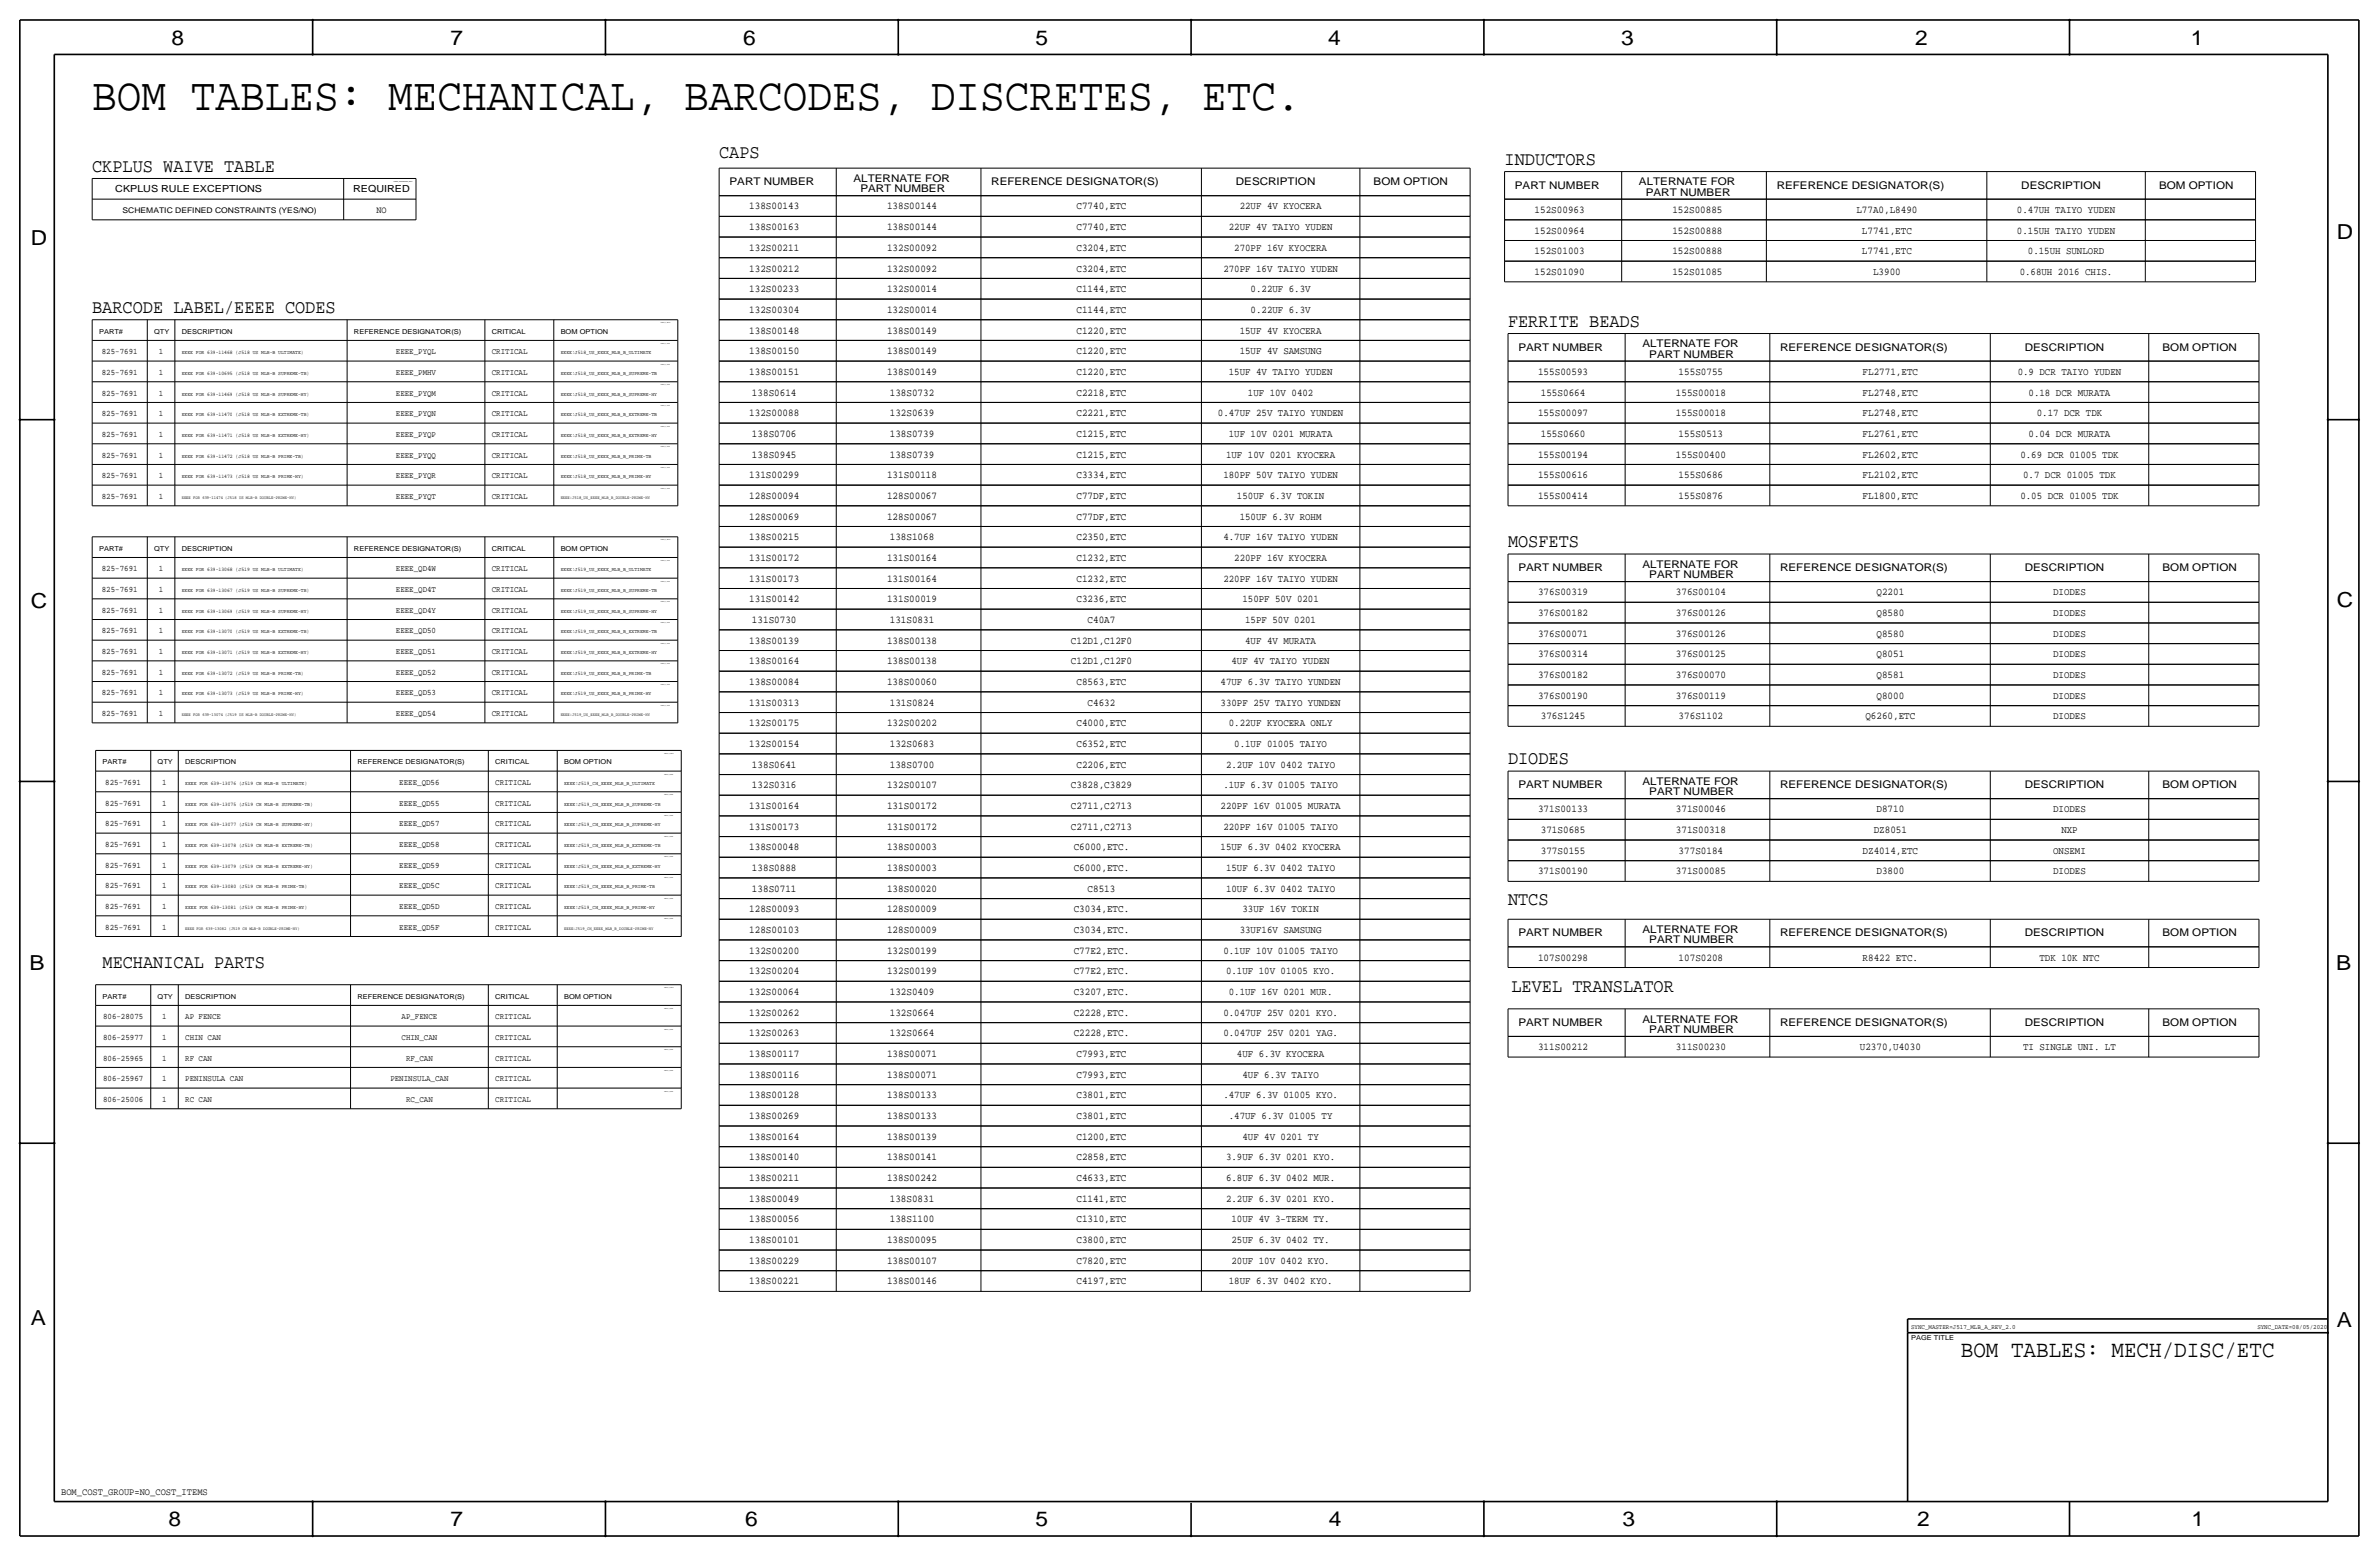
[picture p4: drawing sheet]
<svg xmlns="http://www.w3.org/2000/svg" width="877mm" height="574mm" viewBox="0 0 877 574" stroke-linecap="round" stroke-linejoin="round" font-family="sans-serif">
<defs><g id="words">
<text font-size="17" x="34" y="40.4">BOM TABLES: MECHANICAL, BARCODES, DISCRETES, ETC.</text>
<text font-size="8.6" x="722.9" y="500.1">BOM TABLES: MECH/DISC/ETC</text>
<g font-size="7.6">
<text x="63.2" y="16.5">8</text>
<text x="166.1" y="16.5">7</text>
<text x="274" y="16.5">6</text>
<text x="381.7" y="16.5">5</text>
<text x="489.7" y="16.5">4</text>
<text x="597.6" y="16.5">3</text>
<text x="706.1" y="16.5">2</text>
<text x="807.7" y="16.5">1</text>
<text x="861.5" y="88.1">D</text>
<text x="11.4" y="90.4">D</text>
<text x="11.4" y="224.3">C</text>
<text x="861.5" y="223.8">C</text>
<text x="10.9" y="357.6">B</text>
<text x="861.3" y="357.4">B</text>
<text x="11.4" y="488.4">A</text>
<text x="861.5" y="489.2">A</text>
<text x="62.2" y="562.6">8</text>
<text x="166.1" y="562.6">7</text>
<text x="274.8" y="562.6">6</text>
<text x="381.7" y="562.6">5</text>
<text x="489.9" y="562.6">4</text>
<text x="598.1" y="562.6">3</text>
<text x="706.8" y="562.6">2</text>
<text x="807.9" y="562.6">1</text>
</g>
<g font-size="7">
<text x="265.1" y="58.2">CAPS</text>
<text x="34" y="63.2">CKPLUS WAIVE TABLE</text>
<text x="554.7" y="60.7">INDUCTORS</text>
<text x="34" y="115.3">BARCODE LABEL/EEEE CODES</text>
<text x="556" y="120.4">FERRITE BEADS</text>
<text x="556" y="201.7">MOSFETS</text>
<text x="556" y="281.7">DIODES</text>
<text x="556" y="333.8">NTCS</text>
<text x="37.8" y="356.6">MECHANICAL PARTS</text>
<text x="557.2" y="365.5">LEVEL TRANSLATOR</text>
</g>
<g font-size="3.9">
<text x="268.9" y="68.3">PART NUMBER</text>
<text x="314.7" y="67.1">ALTERNATE FOR</text>
<text x="317.2" y="70.9">PART NUMBER</text>
<text x="365.5" y="68.3">REFERENCE DESIGNATOR(S)</text>
<text x="455.6" y="68.3">DESCRIPTION</text>
<text x="506.4" y="68.3">BOM OPTION</text>
<text x="558.5" y="69.6">PART NUMBER</text>
<text x="604.2" y="68.3">ALTERNATE FOR</text>
<text x="655" y="69.6">REFERENCE DESIGNATOR(S)</text>
<text x="745.2" y="69.6">DESCRIPTION</text>
<text x="796" y="69.6">BOM OPTION</text>
<text x="606.8" y="72.1">PART NUMBER</text>
<text x="559.8" y="129.3">PART NUMBER</text>
<text x="605.5" y="128">ALTERNATE FOR</text>
<text x="608" y="131.8">PART NUMBER</text>
<text x="656.3" y="129.3">REFERENCE DESIGNATOR(S)</text>
<text x="746.5" y="129.3">DESCRIPTION</text>
<text x="797.3" y="129.3">BOM OPTION</text>
<text x="605.5" y="209.3">ALTERNATE FOR</text>
<text x="559.8" y="210.6">PART NUMBER</text>
<text x="608" y="213.1">PART NUMBER</text>
<text x="656.3" y="210.6">REFERENCE DESIGNATOR(S)</text>
<text x="746.5" y="210.6">DESCRIPTION</text>
<text x="797.3" y="210.6">BOM OPTION</text>
<text x="559.8" y="290.6">PART NUMBER</text>
<text x="605.5" y="289.3">ALTERNATE FOR</text>
<text x="608" y="293.1">PART NUMBER</text>
<text x="656.3" y="290.6">REFERENCE DESIGNATOR(S)</text>
<text x="746.5" y="290.6">DESCRIPTION</text>
<text x="797.3" y="290.6">BOM OPTION</text>
<text x="559.8" y="345.2">PART NUMBER</text>
<text x="605.5" y="343.9">ALTERNATE FOR</text>
<text x="608" y="347.7">PART NUMBER</text>
<text x="656.3" y="345.2">REFERENCE DESIGNATOR(S)</text>
<text x="746.5" y="345.2">DESCRIPTION</text>
<text x="797.3" y="345.2">BOM OPTION</text>
<text x="605.5" y="376.9">ALTERNATE FOR</text>
<text x="559.8" y="378.2">PART NUMBER</text>
<text x="608" y="380.7">PART NUMBER</text>
<text x="656.3" y="378.2">REFERENCE DESIGNATOR(S)</text>
<text x="746.5" y="378.2">DESCRIPTION</text>
<text x="797.3" y="378.2">BOM OPTION</text>
</g>
<g font-size="3.8">
<text x="276.2" y="77.2">138S00143</text>
<text x="327" y="77.2">138S00144</text>
<text x="396.9" y="77.2">C7740,ETC</text>
<text x="457" y="77.2">22UF 4V KYOCERA</text>
<text x="565.8" y="78.5">152S00963</text>
<text x="616.6" y="78.5">152S00885</text>
<text x="684.4" y="78.5">L77A0,L8490</text>
<text x="743.6" y="78.5">0.47UH TAIYO YUDEN</text>
<text x="276.2" y="84.8">138S00163</text>
<text x="327" y="84.8">138S00144</text>
<text x="396.9" y="84.8">C7740,ETC</text>
<text x="453" y="84.8">22UF 4V TAIYO YUDEN</text>
<text x="565.8" y="86.1">152S00964</text>
<text x="616.6" y="86.1">152S00888</text>
<text x="686.4" y="86.1">L7741,ETC</text>
<text x="743.6" y="86.1">0.15UH TAIYO YUDEN</text>
<text x="276.2" y="92.5">132S00211</text>
<text x="327" y="92.5">132S00092</text>
<text x="396.9" y="92.5">C3204,ETC</text>
<text x="455" y="92.5">270PF 16V KYOCERA</text>
<text x="565.8" y="93.7">152S01003</text>
<text x="616.6" y="93.7">152S00888</text>
<text x="686.4" y="93.7">L7741,ETC</text>
<text x="747.6" y="93.7">0.15UH SUNLORD</text>
<text x="276.2" y="100.1">132S00212</text>
<text x="327" y="100.1">132S00092</text>
<text x="396.9" y="100.1">C3204,ETC</text>
<text x="451" y="100.1">270PF 16V TAIYO YUDEN</text>
<text x="565.8" y="101.3">152S01090</text>
<text x="616.6" y="101.3">152S01085</text>
<text x="690.5" y="101.3">L3900</text>
<text x="744.6" y="101.3">0.68UH 2016 CHIS.</text>
<text x="276.2" y="107.7">132S00233</text>
<text x="327" y="107.7">132S00014</text>
<text x="396.9" y="107.7">C1144,ETC</text>
<text x="461.1" y="107.7">0.22UF 6.3V</text>
<text x="276.2" y="115.3">132S00304</text>
<text x="327" y="115.3">132S00014</text>
<text x="396.9" y="115.3">C1144,ETC</text>
<text x="461.1" y="115.3">0.22UF 6.3V</text>
<text x="276.2" y="122.9">138S00148</text>
<text x="327" y="122.9">138S00149</text>
<text x="396.9" y="122.9">C1220,ETC</text>
<text x="457" y="122.9">15UF 4V KYOCERA</text>
<text x="276.2" y="130.6">138S00150</text>
<text x="327" y="130.6">138S00149</text>
<text x="396.9" y="130.6">C1220,ETC</text>
<text x="457" y="130.6">15UF 4V SAMSUNG</text>
<text x="276.2" y="138.2">138S00151</text>
<text x="327" y="138.2">138S00149</text>
<text x="396.9" y="138.2">C1220,ETC</text>
<text x="453" y="138.2">15UF 4V TAIYO YUDEN</text>
<text x="567" y="138.2">155S00593</text>
<text x="618.9" y="138.2">155S0755</text>
<text x="686.7" y="138.2">FL2771,ETC</text>
<text x="743.9" y="138.2">0.9 DCR TAIYO YUDEN</text>
<text x="277.2" y="145.8">138S0614</text>
<text x="328" y="145.8">138S0732</text>
<text x="396.9" y="145.8">C2218,ETC</text>
<text x="460.1" y="145.8">1UF 10V 0402</text>
<text x="568.1" y="145.8">155S0664</text>
<text x="617.8" y="145.8">155S00018</text>
<text x="686.7" y="145.8">FL2748,ETC</text>
<text x="747.9" y="145.8">0.18 DCR MURATA</text>
<text x="276.2" y="153.4">132S00088</text>
<text x="328" y="153.4">132S0639</text>
<text x="396.9" y="153.4">C2221,ETC</text>
<text x="449" y="153.4">0.47UF 25V TAIYO YUNDEN</text>
<text x="567" y="153.4">155S00097</text>
<text x="617.8" y="153.4">155S00018</text>
<text x="686.7" y="153.4">FL2748,ETC</text>
<text x="750.9" y="153.4">0.17 DCR TDK</text>
<text x="277.2" y="161">138S0706</text>
<text x="328" y="161">138S0739</text>
<text x="396.9" y="161">C1215,ETC</text>
<text x="453" y="161">1UF 10V 0201 MURATA</text>
<text x="568.1" y="161">155S0660</text>
<text x="618.9" y="161">155S0513</text>
<text x="686.7" y="161">FL2761,ETC</text>
<text x="747.9" y="161">0.04 DCR MURATA</text>
<text x="277.2" y="168.7">138S0945</text>
<text x="328" y="168.7">138S0739</text>
<text x="396.9" y="168.7">C1215,ETC</text>
<text x="452" y="168.7">1UF 10V 0201 KYOCERA</text>
<text x="567" y="168.7">155S00194</text>
<text x="617.8" y="168.7">155S00400</text>
<text x="686.7" y="168.7">FL2602,ETC</text>
<text x="744.9" y="168.7">0.69 DCR 01005 TDK</text>
<text x="276.2" y="176.3">131S00299</text>
<text x="327" y="176.3">131S00118</text>
<text x="396.9" y="176.3">C3334,ETC</text>
<text x="451" y="176.3">180PF 50V TAIYO YUDEN</text>
<text x="567" y="176.3">155S00616</text>
<text x="618.9" y="176.3">155S0686</text>
<text x="686.7" y="176.3">FL2102,ETC</text>
<text x="745.9" y="176.3">0.7 DCR 01005 TDK</text>
<text x="276.2" y="183.9">128S00094</text>
<text x="327" y="183.9">128S00067</text>
<text x="396.9" y="183.9">C77DF,ETC</text>
<text x="456" y="183.9">150UF 6.3V TOKIN</text>
<text x="567" y="183.9">155S00414</text>
<text x="618.9" y="183.9">155S0876</text>
<text x="686.7" y="183.9">FL1800,ETC</text>
<text x="744.9" y="183.9">0.05 DCR 01005 TDK</text>
<text x="276.2" y="191.5">128S00069</text>
<text x="327" y="191.5">128S00067</text>
<text x="396.9" y="191.5">C77DF,ETC</text>
<text x="457" y="191.5">150UF 6.3V ROHM</text>
<text x="276.2" y="199.1">138S00215</text>
<text x="328" y="199.1">138S1068</text>
<text x="396.9" y="199.1">C2350,ETC</text>
<text x="451" y="199.1">4.7UF 16V TAIYO YUDEN</text>
<text x="276.2" y="206.8">131S00172</text>
<text x="327" y="206.8">131S00164</text>
<text x="396.9" y="206.8">C1232,ETC</text>
<text x="455" y="206.8">220PF 16V KYOCERA</text>
<text x="276.2" y="214.4">131S00173</text>
<text x="327" y="214.4">131S00164</text>
<text x="396.9" y="214.4">C1232,ETC</text>
<text x="451" y="214.4">220PF 16V TAIYO YUDEN</text>
<text x="276.2" y="222">131S00142</text>
<text x="327" y="222">131S00019</text>
<text x="396.9" y="222">C3236,ETC</text>
<text x="458.1" y="222">150PF 50V 0201</text>
<text x="567" y="219.5">376S00319</text>
<text x="617.8" y="219.5">376S00104</text>
<text x="691.8" y="219.5">Q2201</text>
<text x="756.9" y="219.5">DIODES</text>
<text x="567" y="227.1">376S00182</text>
<text x="617.8" y="227.1">376S00126</text>
<text x="691.8" y="227.1">Q8580</text>
<text x="756.9" y="227.1">DIODES</text>
<text x="277.2" y="229.6">131S0730</text>
<text x="328" y="229.6">131S0831</text>
<text x="401" y="229.6">C40A7</text>
<text x="459.1" y="229.6">15PF 50V 0201</text>
<text x="276.2" y="237.2">138S00139</text>
<text x="327" y="237.2">138S00138</text>
<text x="394.8" y="237.2">C12D1,C12F0</text>
<text x="459.1" y="237.2">4UF 4V MURATA</text>
<text x="567" y="234.7">376S00071</text>
<text x="617.8" y="234.7">376S00126</text>
<text x="691.8" y="234.7">Q8580</text>
<text x="756.9" y="234.7">DIODES</text>
<text x="276.2" y="244.9">138S00164</text>
<text x="327" y="244.9">138S00138</text>
<text x="394.8" y="244.9">C12D1,C12F0</text>
<text x="454" y="244.9">4UF 4V TAIYO YUDEN</text>
<text x="567" y="242.3">376S00314</text>
<text x="617.8" y="242.3">376S00125</text>
<text x="691.8" y="242.3">Q8051</text>
<text x="756.9" y="242.3">DIODES</text>
<text x="567" y="249.9">376S00182</text>
<text x="617.8" y="249.9">376S00070</text>
<text x="691.8" y="249.9">Q8581</text>
<text x="756.9" y="249.9">DIODES</text>
<text x="276.2" y="252.5">138S00084</text>
<text x="327" y="252.5">138S00060</text>
<text x="396.9" y="252.5">C8563,ETC</text>
<text x="450" y="252.5">47UF 6.3V TAIYO YUNDEN</text>
<text x="567" y="257.6">376S00190</text>
<text x="617.8" y="257.6">376S00119</text>
<text x="691.8" y="257.6">Q8000</text>
<text x="756.9" y="257.6">DIODES</text>
<text x="276.2" y="260.1">131S00313</text>
<text x="328" y="260.1">131S0824</text>
<text x="401" y="260.1">C4632</text>
<text x="450" y="260.1">330PF 25V TAIYO YUNDEN</text>
<text x="276.2" y="267.7">132S00175</text>
<text x="327" y="267.7">132S00202</text>
<text x="396.9" y="267.7">C4000,ETC</text>
<text x="453" y="267.7">0.22UF KYOCERA ONLY</text>
<text x="568.1" y="265.2">376S1245</text>
<text x="618.9" y="265.2">376S1102</text>
<text x="687.7" y="265.2">Q6260,ETC</text>
<text x="756.9" y="265.2">DIODES</text>
<text x="276.2" y="275.3">132S00154</text>
<text x="328" y="275.3">132S0683</text>
<text x="396.9" y="275.3">C6352,ETC</text>
<text x="455" y="275.3">0.1UF 01005 TAIYO</text>
<text x="277.2" y="283">138S0641</text>
<text x="328" y="283">138S0700</text>
<text x="396.9" y="283">C2206,ETC</text>
<text x="452" y="283">2.2UF 10V 0402 TAIYO</text>
<text x="277.2" y="290.6">132S0316</text>
<text x="327" y="290.6">132S00107</text>
<text x="394.8" y="290.6">C3828,C3829</text>
<text x="451" y="290.6">.1UF 6.3V 01005 TAIYO</text>
<text x="276.2" y="298.2">131S00164</text>
<text x="327" y="298.2">131S00172</text>
<text x="394.8" y="298.2">C2711,C2713</text>
<text x="450" y="298.2">220PF 16V 01005 MURATA</text>
<text x="567" y="299.5">371S00133</text>
<text x="617.8" y="299.5">371S00046</text>
<text x="691.8" y="299.5">D8710</text>
<text x="756.9" y="299.5">DIODES</text>
<text x="276.2" y="305.8">131S00173</text>
<text x="327" y="305.8">131S00172</text>
<text x="394.8" y="305.8">C2711,C2713</text>
<text x="451" y="305.8">220PF 16V 01005 TAIYO</text>
<text x="568.1" y="307.1">371S0685</text>
<text x="617.8" y="307.1">371S00318</text>
<text x="690.8" y="307.1">DZ8051</text>
<text x="759.9" y="307.1">NXP</text>
<text x="276.2" y="313.4">138S00048</text>
<text x="327" y="313.4">138S00003</text>
<text x="395.8" y="313.4">C6000,ETC.</text>
<text x="450" y="313.4">15UF 6.3V 0402 KYOCERA</text>
<text x="568.1" y="314.7">377S0155</text>
<text x="618.9" y="314.7">377S0184</text>
<text x="686.7" y="314.7">DZ4014,ETC</text>
<text x="756.9" y="314.7">ONSEMI</text>
<text x="277.2" y="321.1">138S0888</text>
<text x="327" y="321.1">138S00003</text>
<text x="395.8" y="321.1">C6000,ETC.</text>
<text x="452" y="321.1">15UF 6.3V 0402 TAIYO</text>
<text x="567" y="322.3">371S00190</text>
<text x="617.8" y="322.3">371S00085</text>
<text x="691.8" y="322.3">D3800</text>
<text x="756.9" y="322.3">DIODES</text>
<text x="277.2" y="328.7">138S0711</text>
<text x="327" y="328.7">138S00020</text>
<text x="401" y="328.7">C8513</text>
<text x="452" y="328.7">10UF 6.3V 0402 TAIYO</text>
<text x="276.2" y="336.3">128S00093</text>
<text x="327" y="336.3">128S00009</text>
<text x="395.8" y="336.3">C3034,ETC.</text>
<text x="458.1" y="336.3">33UF 16V TOKIN</text>
<text x="276.2" y="343.9">128S00103</text>
<text x="327" y="343.9">128S00009</text>
<text x="395.8" y="343.9">C3034,ETC.</text>
<text x="457" y="343.9">33UF16V SAMSUNG</text>
<text x="276.2" y="351.5">132S00200</text>
<text x="327" y="351.5">132S00199</text>
<text x="395.8" y="351.5">C77E2,ETC.</text>
<text x="451" y="351.5">0.1UF 10V 01005 TAIYO</text>
<text x="276.2" y="359.2">132S00204</text>
<text x="327" y="359.2">132S00199</text>
<text x="395.8" y="359.2">C77E2,ETC.</text>
<text x="452" y="359.2">0.1UF 10V 01005 KYO.</text>
<text x="567" y="354.1">107S00298</text>
<text x="618.9" y="354.1">107S0208</text>
<text x="686.7" y="354.1">R8422 ETC.</text>
<text x="751.9" y="354.1">TDK 10K NTC</text>
<text x="276.2" y="366.8">132S00064</text>
<text x="328" y="366.8">132S0409</text>
<text x="395.8" y="366.8">C3207,ETC.</text>
<text x="453" y="366.8">0.1UF 16V 0201 MUR.</text>
<text x="276.2" y="374.4">132S00262</text>
<text x="328" y="374.4">132S0664</text>
<text x="395.8" y="374.4">C2228,ETC.</text>
<text x="451" y="374.4">0.047UF 25V 0201 KYO.</text>
<text x="276.2" y="382">132S00263</text>
<text x="328" y="382">132S0664</text>
<text x="395.8" y="382">C2228,ETC.</text>
<text x="451" y="382">0.047UF 25V 0201 YAG.</text>
<text x="276.2" y="389.6">138S00117</text>
<text x="327" y="389.6">138S00071</text>
<text x="396.9" y="389.6">C7993,ETC</text>
<text x="456" y="389.6">4UF 6.3V KYOCERA</text>
<text x="567" y="387.1">311S00212</text>
<text x="617.8" y="387.1">311S00230</text>
<text x="685.6" y="387.1">U2370,U4030</text>
<text x="745.9" y="387.1">TI SINGLE UNI. LT</text>
<text x="276.2" y="397.3">138S00116</text>
<text x="327" y="397.3">138S00071</text>
<text x="396.9" y="397.3">C7993,ETC</text>
<text x="458.1" y="397.3">4UF 6.3V TAIYO</text>
<text x="276.2" y="404.9">138S00128</text>
<text x="327" y="404.9">138S00133</text>
<text x="396.9" y="404.9">C3801,ETC</text>
<text x="451" y="404.9">.47UF 6.3V 01005 KYO.</text>
<text x="276.2" y="412.5">138S00269</text>
<text x="327" y="412.5">138S00133</text>
<text x="396.9" y="412.5">C3801,ETC</text>
<text x="453" y="412.5">.47UF 6.3V 01005 TY</text>
<text x="276.2" y="420.1">138S00164</text>
<text x="327" y="420.1">138S00139</text>
<text x="396.9" y="420.1">C1200,ETC</text>
<text x="458.1" y="420.1">4UF 4V 0201 TY</text>
<text x="276.2" y="427.7">138S00140</text>
<text x="327" y="427.7">138S00141</text>
<text x="396.9" y="427.7">C2858,ETC</text>
<text x="452" y="427.7">3.9UF 6.3V 0201 KYO.</text>
<text x="276.2" y="435.4">138S00211</text>
<text x="327" y="435.4">138S00242</text>
<text x="396.9" y="435.4">C4633,ETC</text>
<text x="452" y="435.4">6.8UF 6.3V 0402 MUR.</text>
<text x="276.2" y="443">138S00049</text>
<text x="328" y="443">138S0831</text>
<text x="396.9" y="443">C1141,ETC</text>
<text x="452" y="443">2.2UF 6.3V 0201 KYO.</text>
<text x="276.2" y="450.6">138S00056</text>
<text x="328" y="450.6">138S1100</text>
<text x="396.9" y="450.6">C1310,ETC</text>
<text x="454" y="450.6">10UF 4V 3-TERM TY.</text>
<text x="276.2" y="458.2">138S00101</text>
<text x="327" y="458.2">138S00095</text>
<text x="396.9" y="458.2">C3800,ETC</text>
<text x="454" y="458.2">25UF 6.3V 0402 TY.</text>
<text x="276.2" y="465.8">138S00229</text>
<text x="327" y="465.8">138S00107</text>
<text x="396.9" y="465.8">C7820,ETC</text>
<text x="454" y="465.8">20UF 10V 0402 KYO.</text>
<text x="276.2" y="473.5">138S00221</text>
<text x="327" y="473.5">138S00146</text>
<text x="396.9" y="473.5">C4197,ETC</text>
<text x="453" y="473.5">18UF 6.3V 0402 KYO.</text>
</g>
<g font-size="3.6">
<text x="42.5" y="70.9">CKPLUS RULE EXCEPTIONS</text>
<text x="130.2" y="70.9">REQUIRED</text>
<text x="22.6" y="550.9">BOM_COST_GROUP=NO_COST_ITEMS</text>
</g>
<text font-size="3.5" x="138.8" y="78.5">NO</text>
<g font-size="3.1">
<text x="37.5" y="130.6">825-7691</text>
<text x="58.6" y="130.6">1</text>
<text x="145.9" y="130.6">EEEE_PYQL</text>
<text x="181.3" y="130.6">CRITICAL</text>
<text x="37.5" y="138.2">825-7691</text>
<text x="58.6" y="138.2">1</text>
<text x="145.9" y="138.2">EEEE_PMHV</text>
<text x="181.3" y="138.2">CRITICAL</text>
<text x="37.5" y="145.8">825-7691</text>
<text x="58.6" y="145.8">1</text>
<text x="145.9" y="145.8">EEEE_PYQM</text>
<text x="181.3" y="145.8">CRITICAL</text>
<text x="37.5" y="153.4">825-7691</text>
<text x="58.6" y="153.4">1</text>
<text x="145.9" y="153.4">EEEE_PYQN</text>
<text x="181.3" y="153.4">CRITICAL</text>
<text x="37.5" y="161">825-7691</text>
<text x="58.6" y="161">1</text>
<text x="145.9" y="161">EEEE_PYQP</text>
<text x="181.3" y="161">CRITICAL</text>
<text x="37.5" y="168.7">825-7691</text>
<text x="58.6" y="168.7">1</text>
<text x="145.9" y="168.7">EEEE_PYQQ</text>
<text x="181.3" y="168.7">CRITICAL</text>
<text x="37.5" y="176.3">825-7691</text>
<text x="58.6" y="176.3">1</text>
<text x="145.9" y="176.3">EEEE_PYQR</text>
<text x="181.3" y="176.3">CRITICAL</text>
<text x="37.5" y="183.9">825-7691</text>
<text x="58.6" y="183.9">1</text>
<text x="145.9" y="183.9">EEEE_PYQT</text>
<text x="181.3" y="183.9">CRITICAL</text>
<text x="37.5" y="210.6">825-7691</text>
<text x="58.6" y="210.6">1</text>
<text x="145.9" y="210.6">EEEE_QD4W</text>
<text x="181.3" y="210.6">CRITICAL</text>
<text x="37.5" y="218.2">825-7691</text>
<text x="58.6" y="218.2">1</text>
<text x="145.9" y="218.2">EEEE_QD4T</text>
<text x="181.3" y="218.2">CRITICAL</text>
<text x="37.5" y="225.8">825-7691</text>
<text x="58.6" y="225.8">1</text>
<text x="145.9" y="225.8">EEEE_QD4Y</text>
<text x="181.3" y="225.8">CRITICAL</text>
<text x="37.5" y="233.4">825-7691</text>
<text x="58.6" y="233.4">1</text>
<text x="145.9" y="233.4">EEEE_QD50</text>
<text x="181.3" y="233.4">CRITICAL</text>
<text x="37.5" y="241">825-7691</text>
<text x="58.6" y="241">1</text>
<text x="145.9" y="241">EEEE_QD51</text>
<text x="181.3" y="241">CRITICAL</text>
<text x="37.5" y="248.7">825-7691</text>
<text x="58.6" y="248.7">1</text>
<text x="145.9" y="248.7">EEEE_QD52</text>
<text x="181.3" y="248.7">CRITICAL</text>
<text x="37.5" y="256.3">825-7691</text>
<text x="58.6" y="256.3">1</text>
<text x="145.9" y="256.3">EEEE_QD53</text>
<text x="181.3" y="256.3">CRITICAL</text>
<text x="37.5" y="263.9">825-7691</text>
<text x="58.6" y="263.9">1</text>
<text x="145.9" y="263.9">EEEE_QD54</text>
<text x="181.3" y="263.9">CRITICAL</text>
<text x="38.8" y="289.3">825-7691</text>
<text x="59.8" y="289.3">1</text>
<text x="147.2" y="289.3">EEEE_QD56</text>
<text x="182.6" y="289.3">CRITICAL</text>
<text x="38.8" y="296.9">825-7691</text>
<text x="59.8" y="296.9">1</text>
<text x="147.2" y="296.9">EEEE_QD55</text>
<text x="182.6" y="296.9">CRITICAL</text>
<text x="38.8" y="304.5">825-7691</text>
<text x="59.8" y="304.5">1</text>
<text x="147.2" y="304.5">EEEE_QD57</text>
<text x="182.6" y="304.5">CRITICAL</text>
<text x="38.8" y="312.2">825-7691</text>
<text x="59.8" y="312.2">1</text>
<text x="147.2" y="312.2">EEEE_QD58</text>
<text x="182.6" y="312.2">CRITICAL</text>
<text x="38.8" y="319.8">825-7691</text>
<text x="59.8" y="319.8">1</text>
<text x="147.2" y="319.8">EEEE_QD59</text>
<text x="182.6" y="319.8">CRITICAL</text>
<text x="38.8" y="327.4">825-7691</text>
<text x="59.8" y="327.4">1</text>
<text x="147.2" y="327.4">EEEE_QD5C</text>
<text x="182.6" y="327.4">CRITICAL</text>
<text x="38.8" y="335">825-7691</text>
<text x="59.8" y="335">1</text>
<text x="147.2" y="335">EEEE_QD5D</text>
<text x="182.6" y="335">CRITICAL</text>
<text x="38.8" y="342.6">825-7691</text>
<text x="59.8" y="342.6">1</text>
<text x="147.2" y="342.6">EEEE_QD5F</text>
<text x="182.6" y="342.6">CRITICAL</text>
<text x="38" y="375.7">806-28075</text>
<text x="59.8" y="375.7">1</text>
<text x="68.3" y="375.7">AP FENCE</text>
<text x="148" y="375.7">AP_FENCE</text>
<text x="182.6" y="375.7">CRITICAL</text>
<text x="38" y="383.3">806-25977</text>
<text x="59.8" y="383.3">1</text>
<text x="68.3" y="383.3">CHIN CAN</text>
<text x="148" y="383.3">CHIN_CAN</text>
<text x="182.6" y="383.3">CRITICAL</text>
<text x="38" y="390.9">806-25965</text>
<text x="59.8" y="390.9">1</text>
<text x="68.3" y="390.9">RF CAN</text>
<text x="149.7" y="390.9">RF_CAN</text>
<text x="182.6" y="390.9">CRITICAL</text>
<text x="38" y="398.5">806-25967</text>
<text x="59.8" y="398.5">1</text>
<text x="68.3" y="398.5">PENINSULA CAN</text>
<text x="143.9" y="398.5">PENINSULA_CAN</text>
<text x="182.6" y="398.5">CRITICAL</text>
<text x="38" y="406.1">806-25006</text>
<text x="59.8" y="406.1">1</text>
<text x="68.3" y="406.1">RC CAN</text>
<text x="149.7" y="406.1">RC_CAN</text>
<text x="182.6" y="406.1">CRITICAL</text>
</g>
<text font-size="2.9" x="45.2" y="78.5">SCHEMATIC DEFINED CONSTRAINTS (YES/NO)</text>
<g font-size="2.5">
<text x="36.5" y="122.9">PART#</text>
<text x="56.8" y="122.9">QTY</text>
<text x="67" y="122.9">DESCRIPTION</text>
<text x="130.5" y="122.9">REFERENCE DESIGNATOR(S)</text>
<text x="181.3" y="122.9">CRITICAL</text>
<text x="206.7" y="122.9">BOM OPTION</text>
<text x="36.5" y="202.9">PART#</text>
<text x="56.8" y="202.9">QTY</text>
<text x="67" y="202.9">DESCRIPTION</text>
<text x="130.5" y="202.9">REFERENCE DESIGNATOR(S)</text>
<text x="181.3" y="202.9">CRITICAL</text>
<text x="206.7" y="202.9">BOM OPTION</text>
<text x="37.8" y="281.7">PART#</text>
<text x="58.1" y="281.7">QTY</text>
<text x="68.3" y="281.7">DESCRIPTION</text>
<text x="131.8" y="281.7">REFERENCE DESIGNATOR(S)</text>
<text x="182.6" y="281.7">CRITICAL</text>
<text x="208" y="281.7">BOM OPTION</text>
<text x="37.8" y="368">PART#</text>
<text x="58.1" y="368">QTY</text>
<text x="68.3" y="368">DESCRIPTION</text>
<text x="131.8" y="368">REFERENCE DESIGNATOR(S)</text>
<text x="182.6" y="368">CRITICAL</text>
<text x="208" y="368">BOM OPTION</text>
<text x="704.5" y="493.8">PAGE TITLE</text>
</g>
<g font-size="2.4">
<text x="704.5" y="490">SYNC_MASTER=J517_MLB_A_REV_2.0</text>
<text x="832.2" y="490">SYNC_DATE=08/05/2020</text>
</g>
<g font-size="2">
<text x="67" y="130.6">EEEE FOR 639-11468 (J518 US MLB-B ULTIMATE)</text>
<text x="206.7" y="130.6">EEEE:J518_US_EEEE_MLB_B_ULTIMATE</text>
<text x="67" y="138.2">EEEE FOR 639-10695 (J518 US MLB-B SUPREME-TB)</text>
<text x="206.7" y="138.2">EEEE:J518_US_EEEE_MLB_B_SUPREME-TB</text>
<text x="67" y="145.8">EEEE FOR 639-11469 (J518 US MLB-B SUPREME-HY)</text>
<text x="206.7" y="145.8">EEEE:J518_US_EEEE_MLB_B_SUPREME-HY</text>
<text x="67" y="153.4">EEEE FOR 639-11470 (J518 US MLB-B EXTREME-TB)</text>
<text x="206.7" y="153.4">EEEE:J518_US_EEEE_MLB_B_EXTREME-TB</text>
<text x="67" y="161">EEEE FOR 639-11471 (J518 US MLB-B EXTREME-HY)</text>
<text x="206.7" y="161">EEEE:J518_US_EEEE_MLB_B_EXTREME-HY</text>
<text x="67" y="168.7">EEEE FOR 639-11472 (J518 US MLB-B PRIME-TB)</text>
<text x="206.7" y="168.7">EEEE:J518_US_EEEE_MLB_B_PRIME-TB</text>
<text x="67" y="176.3">EEEE FOR 639-11473 (J518 US MLB-B PRIME-HY)</text>
<text x="206.7" y="176.3">EEEE:J518_US_EEEE_MLB_B_PRIME-HY</text>
<text x="67" y="210.6">EEEE FOR 639-13068 (J519 US MLB-B ULTIMATE)</text>
<text x="206.7" y="210.6">EEEE:J519_US_EEEE_MLB_B_ULTIMATE</text>
<text x="67" y="218.2">EEEE FOR 639-13067 (J519 US MLB-B SUPREME-TB)</text>
<text x="206.7" y="218.2">EEEE:J519_US_EEEE_MLB_B_SUPREME-TB</text>
<text x="67" y="225.8">EEEE FOR 639-13069 (J519 US MLB-B SUPREME-HY)</text>
<text x="206.7" y="225.8">EEEE:J519_US_EEEE_MLB_B_SUPREME-HY</text>
<text x="67" y="233.4">EEEE FOR 639-13070 (J519 US MLB-B EXTREME-TB)</text>
<text x="206.7" y="233.4">EEEE:J519_US_EEEE_MLB_B_EXTREME-TB</text>
<text x="67" y="241">EEEE FOR 639-13071 (J519 US MLB-B EXTREME-HY)</text>
<text x="206.7" y="241">EEEE:J519_US_EEEE_MLB_B_EXTREME-HY</text>
<text x="67" y="248.7">EEEE FOR 639-13072 (J519 US MLB-B PRIME-TB)</text>
<text x="206.7" y="248.7">EEEE:J519_US_EEEE_MLB_B_PRIME-TB</text>
<text x="67" y="256.3">EEEE FOR 639-13073 (J519 US MLB-B PRIME-HY)</text>
<text x="206.7" y="256.3">EEEE:J519_US_EEEE_MLB_B_PRIME-HY</text>
<text x="68.3" y="289.3">EEEE FOR 639-13076 (J519 CH MLB-B ULTIMATE)</text>
<text x="208" y="289.3">EEEE:J519_CH_EEEE_MLB_B_ULTIMATE</text>
<text x="68.3" y="296.9">EEEE FOR 639-13075 (J519 CH MLB-B SUPREME-TB)</text>
<text x="208" y="296.9">EEEE:J519_CH_EEEE_MLB_B_SUPREME-TB</text>
<text x="68.3" y="304.5">EEEE FOR 639-13077 (J519 CH MLB-B SUPREME-HY)</text>
<text x="208" y="304.5">EEEE:J519_CH_EEEE_MLB_B_SUPREME-HY</text>
<text x="68.3" y="312.2">EEEE FOR 639-13078 (J519 CH MLB-B EXTREME-TB)</text>
<text x="208" y="312.2">EEEE:J519_CH_EEEE_MLB_B_EXTREME-TB</text>
<text x="68.3" y="319.8">EEEE FOR 639-13079 (J519 CH MLB-B EXTREME-HY)</text>
<text x="208" y="319.8">EEEE:J519_CH_EEEE_MLB_B_EXTREME-HY</text>
<text x="68.3" y="327.4">EEEE FOR 639-13080 (J519 CH MLB-B PRIME-TB)</text>
<text x="208" y="327.4">EEEE:J519_CH_EEEE_MLB_B_PRIME-TB</text>
<text x="68.3" y="335">EEEE FOR 639-13081 (J519 CH MLB-B PRIME-HY)</text>
<text x="208" y="335">EEEE:J519_CH_EEEE_MLB_B_PRIME-HY</text>
</g>
<g font-size="1.6">
<text x="67" y="183.9">EEEE FOR 639-11474 (J518 US MLB-B DOUBLE-PRIME-HY)</text>
<text x="206.7" y="183.9">EEEE:J518_US_EEEE_MLB_B_DOUBLE-PRIME-HY</text>
<text x="67" y="263.9">EEEE FOR 639-13074 (J519 US MLB-B DOUBLE-PRIME-HY)</text>
<text x="206.7" y="263.9">EEEE:J519_US_EEEE_MLB_B_DOUBLE-PRIME-HY</text>
<text x="68.3" y="342.6">EEEE FOR 639-13082 (J519 CH MLB-B DOUBLE-PRIME-HY)</text>
<text x="208" y="342.6">EEEE:J519_CH_EEEE_MLB_B_DOUBLE-PRIME-HY</text>
</g>
<text font-size=".5" x="145.1" y="67.1">TABLE_DASHBOARD_INFO</text>
<g font-size=".4">
<text x="243.5" y="119.1">TABLE_5_HEAD</text>
<text x="243.5" y="126.7">TABLE_5_ITEM</text>
<text x="243.5" y="134.4">TABLE_5_ITEM</text>
<text x="243.5" y="142">TABLE_5_ITEM</text>
<text x="243.5" y="149.6">TABLE_5_ITEM</text>
<text x="243.5" y="157.2">TABLE_5_ITEM</text>
<text x="243.5" y="164.8">TABLE_5_ITEM</text>
<text x="243.5" y="172.5">TABLE_5_ITEM</text>
<text x="243.5" y="180.1">TABLE_5_ITEM</text>
<text x="243.5" y="199.1">TABLE_5_HEAD</text>
<text x="243.5" y="206.8">TABLE_5_ITEM</text>
<text x="243.5" y="214.4">TABLE_5_ITEM</text>
<text x="243.5" y="222">TABLE_5_ITEM</text>
<text x="243.5" y="229.6">TABLE_5_ITEM</text>
<text x="243.5" y="237.2">TABLE_5_ITEM</text>
<text x="243.5" y="244.9">TABLE_5_ITEM</text>
<text x="243.5" y="252.5">TABLE_5_ITEM</text>
<text x="243.5" y="260.1">TABLE_5_ITEM</text>
<text x="244.8" y="277.9">TABLE_5_HEAD</text>
<text x="244.8" y="285.5">TABLE_5_ITEM</text>
<text x="244.8" y="293.1">TABLE_5_ITEM</text>
<text x="244.8" y="300.7">TABLE_5_ITEM</text>
<text x="244.8" y="308.4">TABLE_5_ITEM</text>
<text x="244.8" y="316">TABLE_5_ITEM</text>
<text x="244.8" y="323.6">TABLE_5_ITEM</text>
<text x="244.8" y="331.2">TABLE_5_ITEM</text>
<text x="244.8" y="338.8">TABLE_5_ITEM</text>
<text x="244.8" y="364.2">TABLE_5_HEAD</text>
<text x="244.8" y="371.9">TABLE_5_ITEM</text>
<text x="244.8" y="379.5">TABLE_5_ITEM</text>
<text x="244.8" y="387.1">TABLE_5_ITEM</text>
<text x="244.8" y="394.7">TABLE_5_ITEM</text>
<text x="244.8" y="402.3">TABLE_5_ITEM</text>
</g>
</g></defs>
<g fill="none" stroke="#000" stroke-width=".6">
<path d="M7.3 7.4v558.8zM7.3 7.4h862.3zM115.3 7.4v12.7zM223.2 7.4v12.7zM331.2 7.4v12.7zM439.1 7.4v12.7zM547.1 7.4v12.7zM655 7.4v12.7zM763 7.4v12.7zM869.6 7.4v558.8zM20 20.1v533.4zM20 20.1h838.2z"/>
<path d="M858.2 20.1v533.4zM7.3 154.7h12.7zM858.2 154.7h11.4zM7.3 288h12.7zM858.2 288h11.4zM7.3 421.4h12.7zM858.2 421.4h11.4zM703.3 486.2h154.9zM703.3 486.2v5zM703.3 491.2h154.9zM703.3 491.2v62.3zM20 553.5h838.2z"/>
<path d="M115.3 553.5v12.7zM223.2 553.5v12.7zM331.2 553.5v12.7zM439.1 554v12.2zM547.1 553.5v12.7zM655 553.5v12.7zM763 553.5v12.7zM7.3 566.2h862.3z"/>
</g>
<g fill="none" stroke="#000" stroke-width=".37">
<path d="M34 73.4h119.4zM34 65.8v15.2zM34 65.8h119.4zM126.7 65.8v15.2zM153.4 65.8v15.2zM265.1 72.1v7.7zM265.1 72.1h276.9zM265.1 79.8h276.9zM265.1 62v10.1zM265.1 62h276.9zM265.1 79.8v7.6zM308.3 72.1v7.7z"/>
<path d="M308.3 62v10.1zM308.3 79.8v7.6zM361.6 72.1v7.7zM361.6 62v10.1zM361.6 79.8v7.6zM442.9 72.1v7.7zM442.9 62v10.1zM442.9 79.8v7.6zM501.3 72.1v7.7zM501.3 62v10.1zM501.3 79.8v7.6zM542 72.1v7.7z"/>
<path d="M542 62v10.1zM542 79.8v7.6zM554.7 63.2v10.2zM554.7 63.2h276.8zM554.7 73.4h276.8zM554.7 73.4v7.6zM597.9 63.2v10.2zM597.9 73.4v7.6zM651.2 63.2v10.2zM651.2 73.4v7.6zM732.5 63.2v10.2zM732.5 73.4v7.6z"/>
<path d="M790.9 63.2v10.2zM790.9 73.4v7.6zM831.5 63.2v10.2zM831.5 73.4v7.6zM34 81h119.4zM265.1 87.4h276.9zM265.1 95v7.6zM265.1 95h276.9zM265.1 87.4v7.6zM308.3 95v7.6zM308.3 87.4v7.6zM361.6 95v7.6z"/>
<path d="M361.6 87.4v7.6zM442.9 95v7.6zM442.9 87.4v7.6zM501.3 95v7.6zM501.3 87.4v7.6zM542 95v7.6zM542 87.4v7.6zM554.7 81h276.8zM554.7 81v7.6zM554.7 88.6h276.8zM554.7 96.3v7.6zM554.7 96.3h276.8z"/>
<path d="M554.7 88.6v7.7zM597.9 81v7.6zM597.9 96.3v7.6zM597.9 88.6v7.7zM651.2 81v7.6zM651.2 96.3v7.6zM651.2 88.6v7.7zM732.5 81v7.6zM732.5 96.3v7.6zM732.5 88.6v7.7zM790.9 81v7.6zM790.9 96.3v7.6z"/>
<path d="M790.9 88.6v7.7zM831.5 81v7.6zM831.5 96.3v7.6zM831.5 88.6v7.7zM34 117.9v7.6zM34 117.9h215.9zM54.3 117.9v7.6zM64.5 117.9v7.6zM128 117.9v7.6zM178.8 117.9v7.6zM204.2 117.9v7.6zM249.9 117.9v7.6z"/>
<path d="M265.1 117.9v7.6zM265.1 117.9h276.9zM265.1 102.6h276.9zM265.1 110.2v7.7zM265.1 110.2h276.9zM265.1 102.6v7.6zM308.3 117.9v7.6zM308.3 110.2v7.7zM308.3 102.6v7.6zM361.6 117.9v7.6zM361.6 110.2v7.7zM361.6 102.6v7.6z"/>
<path d="M442.9 117.9v7.6zM442.9 110.2v7.7zM442.9 102.6v7.6zM501.3 117.9v7.6zM501.3 110.2v7.7zM501.3 102.6v7.6zM542 117.9v7.6zM542 110.2v7.7zM542 102.6v7.6zM554.7 103.9h276.8zM34 133.1v7.6zM34 125.5v7.6z"/>
<path d="M34 133.1h215.9zM34 125.5h215.9zM54.3 133.1v7.6zM54.3 125.5v7.6zM64.5 133.1v7.6zM64.5 125.5v7.6zM128 133.1v7.6zM128 125.5v7.6zM178.8 133.1v7.6zM178.8 125.5v7.6zM204.2 133.1v7.6zM204.2 125.5v7.6z"/>
<path d="M249.9 133.1v7.6zM249.9 125.5v7.6zM265.1 125.5h276.9zM265.1 133.1v7.6zM265.1 133.1h276.9zM265.1 125.5v7.6zM308.3 133.1v7.6zM308.3 125.5v7.6zM361.6 133.1v7.6zM361.6 125.5v7.6zM442.9 133.1v7.6zM442.9 125.5v7.6z"/>
<path d="M501.3 133.1v7.6zM501.3 125.5v7.6zM542 133.1v7.6zM542 125.5v7.6zM556 133.1v7.6zM556 133.1h276.8zM556 122.9v10.2zM556 122.9h276.8zM599.1 133.1v7.6zM599.1 122.9v10.2zM652.5 133.1v7.6zM652.5 122.9v10.2z"/>
<path d="M733.8 133.1v7.6zM733.8 122.9v10.2zM792.2 133.1v7.6zM792.2 122.9v10.2zM832.8 133.1v7.6zM832.8 122.9v10.2zM34 140.7v7.6zM34 148.3h215.9zM34 140.7h215.9zM34 148.3v7.7zM34 156h215.9zM34 156v7.6z"/>
<path d="M54.3 140.7v7.6zM54.3 148.3v7.7zM54.3 156v7.6zM64.5 140.7v7.6zM64.5 148.3v7.7zM64.5 156v7.6zM128 140.7v7.6zM128 148.3v7.7zM128 156v7.6zM178.8 140.7v7.6zM178.8 148.3v7.7zM178.8 156v7.6z"/>
<path d="M204.2 140.7v7.6zM204.2 148.3v7.7zM204.2 156v7.6zM249.9 140.7v7.6zM249.9 148.3v7.7zM249.9 156v7.6zM265.1 140.7h276.9zM265.1 140.7v7.6zM265.1 148.3h276.9zM265.1 156v7.6zM265.1 156h276.9zM265.1 148.3v7.7z"/>
<path d="M308.3 140.7v7.6zM308.3 156v7.6zM308.3 148.3v7.7zM361.6 140.7v7.6zM361.6 156v7.6zM361.6 148.3v7.7zM442.9 140.7v7.6zM442.9 156v7.6zM442.9 148.3v7.7zM501.3 140.7v7.6zM501.3 156v7.6zM501.3 148.3v7.7z"/>
<path d="M542 140.7v7.6zM542 156v7.6zM542 148.3v7.7zM556 140.7h276.8zM556 148.3v7.7zM556 148.3h276.8zM556 156h276.8zM556 156v7.6zM556 140.7v7.6zM599.1 148.3v7.7zM599.1 156v7.6zM599.1 140.7v7.6z"/>
<path d="M652.5 148.3v7.7zM652.5 156v7.6zM652.5 140.7v7.6zM733.8 148.3v7.7zM733.8 156v7.6zM733.8 140.7v7.6zM792.2 148.3v7.7zM792.2 156v7.6zM792.2 140.7v7.6zM832.8 148.3v7.7zM832.8 156v7.6zM832.8 140.7v7.6z"/>
<path d="M34 163.6v7.6zM34 171.2h215.9zM34 171.2v7.6zM34 178.8h215.9zM34 178.8v7.6zM34 163.6h215.9zM54.3 163.6v7.6zM54.3 171.2v7.6zM54.3 178.8v7.6zM64.5 163.6v7.6zM64.5 171.2v7.6zM64.5 178.8v7.6z"/>
<path d="M128 163.6v7.6zM128 171.2v7.6zM128 178.8v7.6zM178.8 163.6v7.6zM178.8 171.2v7.6zM178.8 178.8v7.6zM204.2 163.6v7.6zM204.2 171.2v7.6zM204.2 178.8v7.6zM249.9 163.6v7.6zM249.9 171.2v7.6zM249.9 178.8v7.6z"/>
<path d="M265.1 178.8v7.6zM265.1 178.8h276.9zM265.1 163.6v7.6zM265.1 163.6h276.9zM265.1 171.2h276.9zM265.1 171.2v7.6zM308.3 178.8v7.6zM308.3 163.6v7.6zM308.3 171.2v7.6zM361.6 178.8v7.6zM361.6 163.6v7.6zM361.6 171.2v7.6z"/>
<path d="M442.9 178.8v7.6zM442.9 163.6v7.6zM442.9 171.2v7.6zM501.3 178.8v7.6zM501.3 163.6v7.6zM501.3 171.2v7.6zM542 178.8v7.6zM542 163.6v7.6zM542 171.2v7.6zM556 178.8v7.6zM556 178.8h276.8zM556 163.6v7.6z"/>
<path d="M556 163.6h276.8zM556 171.2h276.8zM556 171.2v7.6zM599.1 178.8v7.6zM599.1 163.6v7.6zM599.1 171.2v7.6zM652.5 178.8v7.6zM652.5 163.6v7.6zM652.5 171.2v7.6zM733.8 178.8v7.6zM733.8 163.6v7.6zM733.8 171.2v7.6z"/>
<path d="M792.2 178.8v7.6zM792.2 163.6v7.6zM792.2 171.2v7.6zM832.8 178.8v7.6zM832.8 163.6v7.6zM832.8 171.2v7.6zM34 186.4h215.9zM34 197.9v7.6zM34 197.9h215.9zM54.3 197.9v7.6zM64.5 197.9v7.6zM128 197.9v7.6z"/>
<path d="M178.8 197.9v7.6zM204.2 197.9v7.6zM249.9 197.9v7.6zM265.1 186.4h276.9zM265.1 186.4v7.7zM265.1 194.1h276.9zM265.1 194.1v7.6zM308.3 186.4v7.7zM308.3 194.1v7.6zM361.6 186.4v7.7zM361.6 194.1v7.6zM442.9 186.4v7.7z"/>
<path d="M442.9 194.1v7.6zM501.3 186.4v7.7zM501.3 194.1v7.6zM542 186.4v7.7zM542 194.1v7.6zM556 186.4h276.8zM34 213.1v7.6zM34 205.5v7.6zM34 213.1h215.9zM34 205.5h215.9zM54.3 213.1v7.6zM54.3 205.5v7.6z"/>
<path d="M64.5 213.1v7.6zM64.5 205.5v7.6zM128 213.1v7.6zM128 205.5v7.6zM178.8 213.1v7.6zM178.8 205.5v7.6zM204.2 213.1v7.6zM204.2 205.5v7.6zM249.9 213.1v7.6zM249.9 205.5v7.6zM265.1 216.9v7.6zM265.1 216.9h276.9z"/>
<path d="M265.1 209.3v7.6zM265.1 209.3h276.9zM265.1 201.7v7.6zM265.1 201.7h276.9zM308.3 216.9v7.6zM308.3 209.3v7.6zM308.3 201.7v7.6zM361.6 216.9v7.6zM361.6 209.3v7.6zM361.6 201.7v7.6zM442.9 216.9v7.6zM442.9 209.3v7.6z"/>
<path d="M442.9 201.7v7.6zM501.3 216.9v7.6zM501.3 209.3v7.6zM501.3 201.7v7.6zM542 216.9v7.6zM542 209.3v7.6zM542 201.7v7.6zM556 214.4v7.6zM556 214.4h276.8zM556 204.2v10.2zM556 204.2h276.8zM599.1 214.4v7.6z"/>
<path d="M599.1 204.2v10.2zM652.5 214.4v7.6zM652.5 204.2v10.2zM733.8 214.4v7.6zM733.8 204.2v10.2zM792.2 214.4v7.6zM792.2 204.2v10.2zM832.8 214.4v7.6zM832.8 204.2v10.2zM34 220.7h215.9zM34 236v7.6zM34 228.3v7.7z"/>
<path d="M34 236h215.9zM34 220.7v7.6zM34 228.3h215.9zM54.3 236v7.6zM54.3 228.3v7.7zM54.3 220.7v7.6zM64.5 236v7.6zM64.5 228.3v7.7zM64.5 220.7v7.6zM128 236v7.6zM128 228.3v7.7zM128 220.7v7.6z"/>
<path d="M178.8 236v7.6zM178.8 228.3v7.7zM178.8 220.7v7.6zM204.2 236v7.6zM204.2 228.3v7.7zM204.2 220.7v7.6zM249.9 236v7.6zM249.9 228.3v7.7zM249.9 220.7v7.6zM265.1 239.8v7.6zM265.1 239.8h276.9zM265.1 224.5h276.9z"/>
<path d="M265.1 224.5v7.7zM265.1 232.2h276.9zM265.1 232.2v7.6zM308.3 239.8v7.6zM308.3 224.5v7.7zM308.3 232.2v7.6zM361.6 239.8v7.6zM361.6 224.5v7.7zM361.6 232.2v7.6zM442.9 239.8v7.6zM442.9 224.5v7.7zM442.9 232.2v7.6z"/>
<path d="M501.3 239.8v7.6zM501.3 224.5v7.7zM501.3 232.2v7.6zM542 239.8v7.6zM542 224.5v7.7zM542 232.2v7.6zM556 222v7.6zM556 222h276.8zM556 229.6h276.8zM556 237.2v7.7zM556 237.2h276.8zM556 229.6v7.6z"/>
<path d="M599.1 222v7.6zM599.1 237.2v7.7zM599.1 229.6v7.6zM652.5 222v7.6zM652.5 237.2v7.7zM652.5 229.6v7.6zM733.8 222v7.6zM733.8 237.2v7.7zM733.8 229.6v7.6zM792.2 222v7.6zM792.2 237.2v7.7zM792.2 229.6v7.6z"/>
<path d="M832.8 222v7.6zM832.8 237.2v7.7zM832.8 229.6v7.6zM34 243.6h215.9zM34 243.6v7.6zM34 251.2h215.9zM34 251.2v7.6zM34 258.8h215.9zM34 258.8v7.6zM54.3 243.6v7.6zM54.3 251.2v7.6zM54.3 258.8v7.6z"/>
<path d="M64.5 243.6v7.6zM64.5 251.2v7.6zM64.5 258.8v7.6zM128 243.6v7.6zM128 251.2v7.6zM128 258.8v7.6zM178.8 243.6v7.6zM178.8 251.2v7.6zM178.8 258.8v7.6zM204.2 243.6v7.6zM204.2 251.2v7.6zM204.2 258.8v7.6z"/>
<path d="M249.9 243.6v7.6zM249.9 251.2v7.6zM249.9 258.8v7.6zM265.1 247.4h276.9zM265.1 255v7.6zM265.1 255h276.9zM265.1 247.4v7.6zM308.3 255v7.6zM308.3 247.4v7.6zM361.6 255v7.6zM361.6 247.4v7.6zM442.9 255v7.6z"/>
<path d="M442.9 247.4v7.6zM501.3 255v7.6zM501.3 247.4v7.6zM542 255v7.6zM542 247.4v7.6zM556 244.9h276.8zM556 244.9v7.6zM556 252.5h276.8zM556 252.5v7.6zM599.1 244.9v7.6zM599.1 252.5v7.6zM652.5 244.9v7.6z"/>
<path d="M652.5 252.5v7.6zM733.8 244.9v7.6zM733.8 252.5v7.6zM792.2 244.9v7.6zM792.2 252.5v7.6zM832.8 244.9v7.6zM832.8 252.5v7.6zM34 266.4h215.9zM35.3 276.6v7.6zM35.3 276.6h215.9zM55.6 276.6v7.6zM65.7 276.6v7.6z"/>
<path d="M129.2 276.6v7.6zM180 276.6v7.6zM205.4 276.6v7.6zM251.2 276.6v7.6zM265.1 270.3v7.6zM265.1 270.3h276.9zM265.1 277.9h276.9zM265.1 262.6h276.9zM265.1 277.9v7.6zM265.1 262.6v7.7zM308.3 270.3v7.6zM308.3 277.9v7.6z"/>
<path d="M308.3 262.6v7.7zM361.6 270.3v7.6zM361.6 277.9v7.6zM361.6 262.6v7.7zM442.9 270.3v7.6zM442.9 277.9v7.6zM442.9 262.6v7.7zM501.3 270.3v7.6zM501.3 277.9v7.6zM501.3 262.6v7.7zM542 270.3v7.6zM542 277.9v7.6z"/>
<path d="M542 262.6v7.7zM556 260.1h276.8zM556 260.1v7.6zM556 267.7h276.8zM599.1 260.1v7.6zM652.5 260.1v7.6zM733.8 260.1v7.6zM792.2 260.1v7.6zM832.8 260.1v7.6zM35.3 284.2h215.9zM35.3 284.2v7.6zM35.3 291.8h215.9z"/>
<path d="M35.3 291.8v7.7zM35.3 299.5h215.9zM35.3 299.5v7.6zM55.6 284.2v7.6zM55.6 291.8v7.7zM55.6 299.5v7.6zM65.7 284.2v7.6zM65.7 291.8v7.7zM65.7 299.5v7.6zM129.2 284.2v7.6zM129.2 291.8v7.7zM129.2 299.5v7.6z"/>
<path d="M180 284.2v7.6zM180 291.8v7.7zM180 299.5v7.6zM205.4 284.2v7.6zM205.4 291.8v7.7zM205.4 299.5v7.6zM251.2 284.2v7.6zM251.2 291.8v7.7zM251.2 299.5v7.6zM265.1 285.5h276.9zM265.1 293.1v7.6zM265.1 293.1h276.9z"/>
<path d="M265.1 285.5v7.6zM308.3 293.1v7.6zM308.3 285.5v7.6zM361.6 293.1v7.6zM361.6 285.5v7.6zM442.9 293.1v7.6zM442.9 285.5v7.6zM501.3 293.1v7.6zM501.3 285.5v7.6zM542 293.1v7.6zM542 285.5v7.6zM556 294.4v7.6z"/>
<path d="M556 294.4h276.8zM556 284.2v10.2zM556 284.2h276.8zM599.1 294.4v7.6zM599.1 284.2v10.2zM652.5 294.4v7.6zM652.5 284.2v10.2zM733.8 294.4v7.6zM733.8 284.2v10.2zM792.2 294.4v7.6zM792.2 284.2v10.2zM832.8 294.4v7.6z"/>
<path d="M832.8 284.2v10.2zM35.3 307.1h215.9zM35.3 307.1v7.6zM35.3 314.7h215.9zM35.3 314.7v7.6zM55.6 307.1v7.6zM55.6 314.7v7.6zM65.7 307.1v7.6zM65.7 314.7v7.6zM129.2 307.1v7.6zM129.2 314.7v7.6zM180 307.1v7.6z"/>
<path d="M180 314.7v7.6zM205.4 307.1v7.6zM205.4 314.7v7.6zM251.2 307.1v7.6zM251.2 314.7v7.6zM265.1 316v7.6zM265.1 316h276.9zM265.1 300.7v7.7zM265.1 300.7h276.9zM265.1 308.4h276.9zM265.1 308.4v7.6zM308.3 316v7.6z"/>
<path d="M308.3 300.7v7.7zM308.3 308.4v7.6zM361.6 316v7.6zM361.6 300.7v7.7zM361.6 308.4v7.6zM442.9 316v7.6zM442.9 300.7v7.7zM442.9 308.4v7.6zM501.3 316v7.6zM501.3 300.7v7.7zM501.3 308.4v7.6zM542 316v7.6z"/>
<path d="M542 300.7v7.7zM542 308.4v7.6zM556 302h276.8zM556 302v7.6zM556 309.6h276.8zM556 309.6v7.6zM556 317.2h276.8zM556 317.2v7.7zM599.1 302v7.6zM599.1 309.6v7.6zM599.1 317.2v7.7zM652.5 302v7.6z"/>
<path d="M652.5 309.6v7.6zM652.5 317.2v7.7zM733.8 302v7.6zM733.8 309.6v7.6zM733.8 317.2v7.7zM792.2 302v7.6zM792.2 309.6v7.6zM792.2 317.2v7.7zM832.8 302v7.6zM832.8 309.6v7.6zM832.8 317.2v7.7zM35.3 322.3v7.6z"/>
<path d="M35.3 329.9h215.9zM35.3 322.3h215.9zM35.3 337.6v7.6zM35.3 329.9v7.7zM35.3 337.6h215.9zM55.6 322.3v7.6zM55.6 337.6v7.6zM55.6 329.9v7.7zM65.7 322.3v7.6zM65.7 337.6v7.6zM65.7 329.9v7.7zM129.2 322.3v7.6z"/>
<path d="M129.2 337.6v7.6zM129.2 329.9v7.7zM180 322.3v7.6zM180 337.6v7.6zM180 329.9v7.7zM205.4 322.3v7.6zM205.4 337.6v7.6zM205.4 329.9v7.7zM251.2 322.3v7.6zM251.2 337.6v7.6zM251.2 329.9v7.7zM265.1 323.6h276.9z"/>
<path d="M265.1 323.6v7.6zM265.1 331.2h276.9zM265.1 331.2v7.6zM265.1 338.8h276.9zM265.1 338.8v7.7zM308.3 323.6v7.6zM308.3 331.2v7.6zM308.3 338.8v7.7zM361.6 323.6v7.6zM361.6 331.2v7.6zM361.6 338.8v7.7zM442.9 323.6v7.6z"/>
<path d="M442.9 331.2v7.6zM442.9 338.8v7.7zM501.3 323.6v7.6zM501.3 331.2v7.6zM501.3 338.8v7.7zM542 323.6v7.6zM542 331.2v7.6zM542 338.8v7.7zM556 324.9h276.8zM556 338.8v10.2zM556 338.8h276.8zM599.1 338.8v10.2z"/>
<path d="M652.5 338.8v10.2zM733.8 338.8v10.2zM792.2 338.8v10.2zM832.8 338.8v10.2zM35.3 345.2h215.9zM265.1 354.1v7.6zM265.1 354.1h276.9zM265.1 346.5v7.6zM265.1 346.5h276.9zM308.3 354.1v7.6zM308.3 346.5v7.6zM361.6 354.1v7.6z"/>
<path d="M361.6 346.5v7.6zM442.9 354.1v7.6zM442.9 346.5v7.6zM501.3 354.1v7.6zM501.3 346.5v7.6zM542 354.1v7.6zM542 346.5v7.6zM556 349v7.6zM556 349h276.8zM556 356.6h276.8zM599.1 349v7.6zM652.5 349v7.6z"/>
<path d="M733.8 349v7.6zM792.2 349v7.6zM832.8 349v7.6zM35.3 378.2v7.6zM35.3 370.6v7.6zM35.3 378.2h215.9zM35.3 363v7.6zM35.3 370.6h215.9zM35.3 363h215.9zM55.6 378.2v7.6zM55.6 370.6v7.6zM55.6 363v7.6z"/>
<path d="M65.7 378.2v7.6zM65.7 370.6v7.6zM65.7 363v7.6zM129.2 378.2v7.6zM129.2 370.6v7.6zM129.2 363v7.6zM180 378.2v7.6zM180 370.6v7.6zM180 363v7.6zM205.4 378.2v7.6zM205.4 370.6v7.6zM205.4 363v7.6z"/>
<path d="M251.2 378.2v7.6zM251.2 370.6v7.6zM251.2 363v7.6zM265.1 361.7h276.9zM265.1 376.9v7.7zM265.1 376.9h276.9zM265.1 369.3v7.6zM265.1 369.3h276.9zM265.1 361.7v7.6zM308.3 376.9v7.7zM308.3 369.3v7.6zM308.3 361.7v7.6z"/>
<path d="M361.6 376.9v7.7zM361.6 369.3v7.6zM361.6 361.7v7.6zM442.9 376.9v7.7zM442.9 369.3v7.6zM442.9 361.7v7.6zM501.3 376.9v7.7zM501.3 369.3v7.6zM501.3 361.7v7.6zM542 376.9v7.7zM542 369.3v7.6zM542 361.7v7.6z"/>
<path d="M556 371.9v10.1zM556 371.9h276.8zM599.1 371.9v10.1zM652.5 371.9v10.1zM733.8 371.9v10.1zM792.2 371.9v10.1zM832.8 371.9v10.1zM35.3 385.8h215.9zM35.3 393.4v7.7zM35.3 385.8v7.6zM35.3 393.4h215.9zM55.6 393.4v7.7z"/>
<path d="M55.6 385.8v7.6zM65.7 393.4v7.7zM65.7 385.8v7.6zM129.2 393.4v7.7zM129.2 385.8v7.6zM180 393.4v7.7zM180 385.8v7.6zM205.4 393.4v7.7zM205.4 385.8v7.6zM251.2 393.4v7.7zM251.2 385.8v7.6zM265.1 384.6v7.6z"/>
<path d="M265.1 384.6h276.9zM265.1 392.2h276.9zM265.1 399.8v7.6zM265.1 399.8h276.9zM265.1 392.2v7.6zM308.3 384.6v7.6zM308.3 399.8v7.6zM308.3 392.2v7.6zM361.6 384.6v7.6zM361.6 399.8v7.6zM361.6 392.2v7.6zM442.9 384.6v7.6z"/>
<path d="M442.9 399.8v7.6zM442.9 392.2v7.6zM501.3 384.6v7.6zM501.3 399.8v7.6zM501.3 392.2v7.6zM542 384.6v7.6zM542 399.8v7.6zM542 392.2v7.6zM556 382v7.6zM556 382h276.8zM556 389.6h276.8zM599.1 382v7.6z"/>
<path d="M652.5 382v7.6zM733.8 382v7.6zM792.2 382v7.6zM832.8 382v7.6zM35.3 401.1h215.9zM35.3 401.1v7.6zM35.3 408.7h215.9zM55.6 401.1v7.6zM65.7 401.1v7.6zM129.2 401.1v7.6zM180 401.1v7.6zM205.4 401.1v7.6z"/>
<path d="M251.2 401.1v7.6zM265.1 407.4h276.9zM265.1 415v7.7zM265.1 415h276.9zM265.1 407.4v7.6zM308.3 415v7.7zM308.3 407.4v7.6zM361.6 415v7.7zM361.6 407.4v7.6zM442.9 415v7.7zM442.9 407.4v7.6zM501.3 415v7.7z"/>
<path d="M501.3 407.4v7.6zM542 415v7.7zM542 407.4v7.6zM265.1 430.3v7.6zM265.1 430.3h276.9zM265.1 437.9h276.9zM265.1 437.9v7.6zM265.1 422.7v7.6zM265.1 422.7h276.9zM308.3 430.3v7.6zM308.3 437.9v7.6zM308.3 422.7v7.6z"/>
<path d="M361.6 430.3v7.6zM361.6 437.9v7.6zM361.6 422.7v7.6zM442.9 430.3v7.6zM442.9 437.9v7.6zM442.9 422.7v7.6zM501.3 430.3v7.6zM501.3 437.9v7.6zM501.3 422.7v7.6zM542 430.3v7.6zM542 437.9v7.6zM542 422.7v7.6z"/>
<path d="M265.1 453.1v7.7zM265.1 453.1h276.9zM265.1 445.5h276.9zM265.1 445.5v7.6zM308.3 453.1v7.7zM308.3 445.5v7.6zM361.6 453.1v7.7zM361.6 445.5v7.6zM442.9 453.1v7.7zM442.9 445.5v7.6zM501.3 453.1v7.7zM501.3 445.5v7.6z"/>
<path d="M542 453.1v7.7zM542 445.5v7.6zM265.1 460.8v7.6zM265.1 460.8h276.9zM265.1 468.4h276.9zM265.1 468.4v7.6zM265.1 476h276.9zM308.3 460.8v7.6zM308.3 468.4v7.6zM361.6 460.8v7.6zM361.6 468.4v7.6zM442.9 460.8v7.6z"/>
<path d="M442.9 468.4v7.6zM501.3 460.8v7.6zM501.3 468.4v7.6zM542 460.8v7.6zM542 468.4v7.6z"/>
</g>
<g fill="#000" stroke="#000" stroke-width=".37">
<path d="M115.1 7.2h.4v.3h-.4zM115.1 19.9h.4v.3h-.4zM223 7.2h.4v.3h-.4zM223 19.9h.4v.3h-.4zM331 19.9h.4v.3h-.4zM331 7.2h.4v.3h-.4zM438.9 7.2h.4v.3h-.4zM438.9 19.9h.4v.3h-.4zM546.9 7.2h.4v.3h-.4zM546.9 19.9h.4v.3h-.4zM654.8 19.9h.4v.3h-.4zM654.8 7.2h.4v.3h-.4z"/>
<path d="M762.8 19.9h.4v.3h-.4zM762.8 7.2h.4v.3h-.4zM7.1 154.5h.4v.4h-.4zM19.8 154.5h.4v.4h-.4zM858 154.5h.4v.4h-.4zM869.5 154.5h.3v.4h-.3zM7.1 287.9h.4v.3h-.4zM19.8 287.9h.4v.3h-.4zM858 287.9h.4v.3h-.4zM869.5 287.9h.3v.3h-.3zM7.1 421.2h.4v.4h-.4zM19.8 421.2h.4v.4h-.4z"/>
<path d="M858 421.2h.4v.4h-.4zM869.5 421.2h.3v.4h-.3zM858 491.1h.4v.3h-.4zM115.1 553.3h.4v.3h-.4zM223 553.3h.4v.3h-.4zM331 553.3h.4v.3h-.4zM546.9 553.3h.4v.3h-.4zM654.8 553.3h.4v.3h-.4zM115.1 566h.4v.3h-.4zM223 566h.4v.3h-.4zM331 566h.4v.3h-.4zM438.9 566h.4v.3h-.4z"/>
<path d="M546.9 566h.4v.3h-.4zM654.8 566h.4v.3h-.4z"/>
</g>
<use href="#words"/>
</svg>
